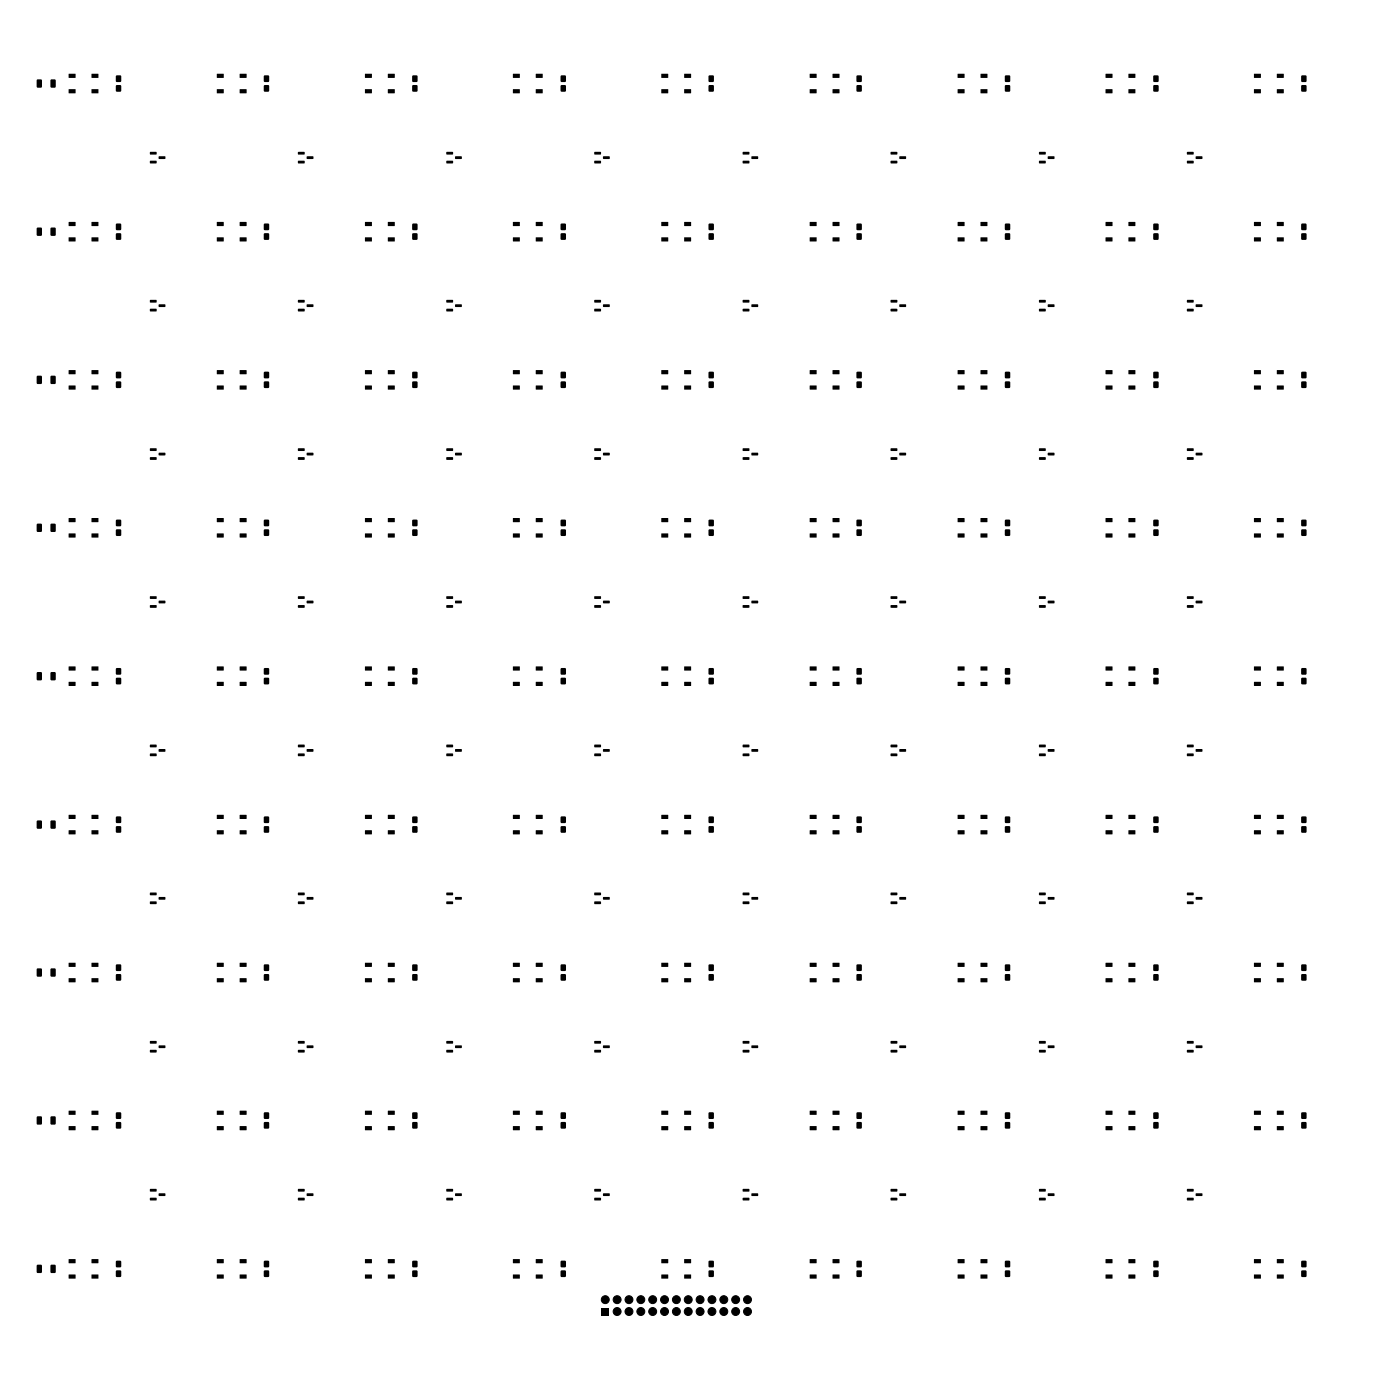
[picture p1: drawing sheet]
<svg xmlns="http://www.w3.org/2000/svg" width="300mm" height="300mm" viewBox="0 0 300 300" stroke-linecap="round" stroke-linejoin="round" font-family="sans-serif">
<g fill="#000">
<path d="M7.9 17.1l.8-.1 .3 .2v1.4l-.2 .2h-.7l-.2-.2zM10.9 17.1l.8-.1 .2 .2 .1 1.4-.2 .2h-.8l-.2-.2zM14.7 15.8h1.4l.1 .8-1.4 .1zM14.7 19.1h1.4l.1 .8-1.4 .1zM19.6 19.1h1.4l.1 .8-1.4 .1zM19.6 15.8h1.4l.1 .8-1.4 .1zM24.9 16.2h1v1.3h-1zM24.9 18.3h1v1.3h-1zM46.5 15.8h1.4v.8l-1.4 .1zM46.5 19.1h1.4v.8l-1.4 .1zM51.4 19.1h1.4v.8l-1.4 .1zM51.4 15.8h1.4v.8l-1.4 .1z"/>
<path d="M56.6 16.2h1v1.3h-1zM56.6 18.3h1v1.3h-1zM78.2 15.8h1.4l.1 .8-1.4 .1zM78.2 19.1h1.4l.1 .8-1.4 .1zM83.1 19.1h1.4l.1 .8-1.4 .1zM83.1 15.8h1.4l.1 .8-1.4 .1zM88.4 16.2h1v1.3h-1zM88.4 18.3h1v1.3h-1zM109.9 15.8h1.4l.1 .8-1.4 .1zM109.9 19.1h1.4l.1 .8-1.4 .1zM114.8 19.1h1.4l.1 .8-1.4 .1zM114.8 15.8h1.4l.1 .8-1.4 .1z"/>
<path d="M120.2 16.2h1v1.3h-1zM120.2 18.3h1v1.3h-1zM141.7 15.8h1.4l.1 .8-1.4 .1zM141.7 19.1h1.4l.1 .8-1.4 .1zM146.6 19.1h1.4l.1 .8-1.4 .1zM146.6 15.8h1.4l.1 .8-1.4 .1zM151.9 16.2h1v1.3h-1zM151.9 18.3h1v1.3h-1zM173.5 15.8h1.4l.1 .8-1.4 .1zM173.5 19.1h1.4l.1 .8-1.4 .1zM178.4 19.1h1.4l.1 .8-1.4 .1zM178.4 15.8h1.4l.1 .8-1.4 .1z"/>
<path d="M183.6 16.2h1v1.3h-1zM183.6 18.3h1v1.3h-1zM205.2 15.8h1.4l.1 .8-1.4 .1zM205.2 19.1h1.4l.1 .8-1.4 .1zM210.1 19.1h1.4l.1 .8-1.4 .1zM210.1 15.8h1.4l.1 .8-1.4 .1zM215.4 16.2h1v1.3h-1zM215.4 18.3h1v1.3h-1zM236.9 15.8h1.4l.1 .8-1.4 .1zM236.9 19.1h1.4l.1 .8-1.4 .1zM241.8 19.1h1.4l.1 .8-1.4 .1zM241.8 15.8h1.4l.1 .8-1.4 .1z"/>
<path d="M247.2 16.2h1v1.3h-1zM247.2 18.3h1v1.3h-1zM268.7 15.8h1.4l.1 .8-1.4 .1zM268.7 19.1h1.4l.1 .8-1.4 .1zM273.6 19.1h1.4l.1 .8-1.4 .1zM273.6 15.8h1.4l.1 .8-1.4 .1zM278.9 16.2h1v1.3h-1zM278.9 18.3h1v1.3h-1zM32.1 32.6l1.4-.1 .1 .5-1.4 .1zM32.1 34.5l1.4-.1 .1 .5-1.4 .1zM34 33.5h1.4v.5l-1.3 .1zM63.9 32.6l1.3-.1 .1 .5-1.4 .1z"/>
<path d="M63.9 34.5l1.3-.1 .1 .5-1.4 .1zM65.7 33.5h1.4l.1 .5-1.4 .1zM95.7 32.6l1.3-.1 .1 .5-1.4 .1zM95.7 34.5l1.3-.1 .1 .5-1.4 .1zM97.5 33.5h1.4l.1 .5-1.4 .1zM127.4 32.6l1.3-.1 .1 .5-1.4 .1zM127.4 34.5l1.3-.1 .1 .5-1.4 .1zM129.2 33.5h1.4l.1 .5-1.4 .1zM159.2 32.6l1.3-.1 .1 .5-1.4 .1zM159.2 34.5l1.3-.1 .1 .5-1.4 .1zM161 33.5h1.4l.1 .5-1.4 .1zM190.9 32.6l1.3-.1 .1 .5-1.4 .1z"/>
<path d="M190.9 34.5l1.3-.1 .1 .5-1.4 .1zM192.7 33.5h1.4l.1 .5-1.4 .1zM222.7 32.6l1.3-.1 .1 .5-1.4 .1zM222.7 34.5l1.3-.1 .1 .5-1.4 .1zM224.5 33.5h1.4l.1 .5-1.4 .1zM254.4 32.6l1.3-.1 .1 .5-1.4 .1zM254.4 34.5l1.3-.1 .1 .5-1.4 .1zM256.2 33.5h1.4l.1 .5-1.4 .1zM7.9 48.8h.8l.3 .1v1.4l-.2 .2-.7 .1-.2-.2zM10.9 48.8h.8l.2 .1 .1 1.4-.2 .2-.8 .1-.2-.2zM14.7 47.6h1.4l.1 .8h-1.4zM14.7 50.9h1.4l.1 .8h-1.4z"/>
<path d="M19.6 50.9h1.4l.1 .8h-1.4zM19.6 47.6h1.4l.1 .8h-1.4zM24.9 48h1v1.3h-1zM24.9 50h1v1.3h-1zM46.5 47.6h1.4v.8h-1.4zM46.5 50.9h1.4v.8h-1.4zM51.4 50.9h1.4v.8h-1.4zM51.4 47.6h1.4v.8h-1.4zM56.6 48h1v1.3h-1zM56.6 50h1v1.3h-1zM78.2 47.6h1.4l.1 .8h-1.4zM78.2 50.9h1.4l.1 .8h-1.4z"/>
<path d="M83.1 50.9h1.4l.1 .8h-1.4zM83.1 47.6h1.4l.1 .8h-1.4zM88.4 48h1v1.3h-1zM88.4 50h1v1.3h-1zM109.9 47.6h1.4l.1 .8h-1.4zM109.9 50.9h1.4l.1 .8h-1.4zM114.8 50.9h1.4l.1 .8h-1.4zM114.8 47.6h1.4l.1 .8h-1.4zM120.2 48h1v1.3h-1zM120.2 50h1v1.3h-1zM141.7 47.6h1.4l.1 .8h-1.4zM141.7 50.9h1.4l.1 .8h-1.4z"/>
<path d="M146.6 50.9h1.4l.1 .8h-1.4zM146.6 47.6h1.4l.1 .8h-1.4zM151.9 48h1v1.3h-1zM151.9 50h1v1.3h-1zM173.5 47.6h1.4l.1 .8h-1.4zM173.5 50.9h1.4l.1 .8h-1.4zM178.4 50.9h1.4l.1 .8h-1.4zM178.4 47.6h1.4l.1 .8h-1.4zM183.6 48h1v1.3h-1zM183.6 50h1v1.3h-1zM205.2 47.6h1.4l.1 .8h-1.4zM205.2 50.9h1.4l.1 .8h-1.4z"/>
<path d="M210.1 50.9h1.4l.1 .8h-1.4zM210.1 47.6h1.4l.1 .8h-1.4zM215.4 48h1v1.3h-1zM215.4 50h1v1.3h-1zM236.9 47.6h1.4l.1 .8h-1.4zM236.9 50.9h1.4l.1 .8h-1.4zM241.8 50.9h1.4l.1 .8h-1.4zM241.8 47.6h1.4l.1 .8h-1.4zM247.2 48h1v1.3h-1zM247.2 50h1v1.3h-1zM268.7 47.6h1.4l.1 .8h-1.4zM268.7 50.9h1.4l.1 .8h-1.4z"/>
<path d="M273.6 50.9h1.4l.1 .8h-1.4zM273.6 47.6h1.4l.1 .8h-1.4zM278.9 48h1v1.3h-1zM278.9 50h1v1.3h-1zM14.7 79.3h1.4l.1 .8-1.4 .1zM19.6 79.3h1.4l.1 .8-1.4 .1zM24.9 79.7h1v1.3h-1zM32.1 64.3h1.4l.1 .5h-1.4zM32.1 66.2h1.4l.1 .5h-1.4zM34 65.2h1.4v.5l-1.3 .1zM46.5 79.3h1.4v.8l-1.4 .1zM51.4 79.3h1.4v.8l-1.4 .1z"/>
<path d="M56.6 79.7h1v1.3h-1zM63.9 64.3h1.3l.1 .5h-1.4zM63.9 66.2h1.3l.1 .5h-1.4zM65.7 65.2h1.4l.1 .5-1.4 .1zM78.2 79.3h1.4l.1 .8-1.4 .1zM83.1 79.3h1.4l.1 .8-1.4 .1zM88.4 79.7h1v1.3h-1zM95.7 64.3h1.3l.1 .5h-1.4zM95.7 66.2h1.3l.1 .5h-1.4zM97.5 65.2h1.4l.1 .5-1.4 .1zM109.9 79.3h1.4l.1 .8-1.4 .1zM114.8 79.3h1.4l.1 .8-1.4 .1z"/>
<path d="M120.2 79.7h1v1.3h-1zM127.4 64.3h1.3l.1 .5h-1.4zM127.4 66.2h1.3l.1 .5h-1.4zM129.2 65.2h1.4l.1 .5-1.4 .1zM141.7 79.3h1.4l.1 .8-1.4 .1zM146.6 79.3h1.4l.1 .8-1.4 .1zM151.9 79.7h1v1.3h-1zM159.2 64.3h1.3l.1 .5h-1.4zM159.2 66.2h1.3l.1 .5h-1.4zM161 65.2h1.4l.1 .5-1.4 .1zM173.5 79.3h1.4l.1 .8-1.4 .1zM178.4 79.3h1.4l.1 .8-1.4 .1z"/>
<path d="M183.6 79.7h1v1.3h-1zM190.9 64.3h1.3l.1 .5h-1.4zM190.9 66.2h1.3l.1 .5h-1.4zM192.7 65.2h1.4l.1 .5-1.4 .1zM205.2 79.3h1.4l.1 .8-1.4 .1zM210.1 79.3h1.4l.1 .8-1.4 .1zM215.4 79.7h1v1.3h-1zM222.7 64.3h1.3l.1 .5h-1.4zM222.7 66.2h1.3l.1 .5h-1.4zM224.5 65.2h1.4l.1 .5-1.4 .1zM236.9 79.3h1.4l.1 .8-1.4 .1zM241.8 79.3h1.4l.1 .8-1.4 .1z"/>
<path d="M247.2 79.7h1v1.3h-1zM254.4 64.3h1.3l.1 .5h-1.4zM254.4 66.2h1.3l.1 .5h-1.4zM256.2 65.2h1.4l.1 .5-1.4 .1zM268.7 79.3h1.4l.1 .8-1.4 .1zM273.6 79.3h1.4l.1 .8-1.4 .1zM278.9 79.7h1v1.3h-1zM7.9 80.6l.8-.1 .3 .2v1.4l-.2 .2h-.7l-.2-.2zM10.9 80.6l.8-.1 .2 .2 .1 1.4-.2 .2h-.8l-.2-.2zM14.7 82.6h1.4l.1 .8-1.4 .1zM19.6 82.6h1.4l.1 .8-1.4 .1zM24.9 81.8h1v1.3h-1z"/>
<path d="M32.1 96.1h1.4l.1 .5h-1.4zM32.1 98h1.4l.1 .5h-1.4zM34 97h1.4v.5l-1.3 .1zM46.5 82.6h1.4v.8l-1.4 .1zM51.4 82.6h1.4v.8l-1.4 .1zM56.6 81.8h1v1.3h-1zM63.9 96.1h1.3l.1 .5h-1.4zM63.9 98h1.3l.1 .5h-1.4zM65.7 97h1.4l.1 .5-1.4 .1zM78.2 82.6h1.4l.1 .8-1.4 .1zM83.1 82.6h1.4l.1 .8-1.4 .1zM88.4 81.8h1v1.3h-1z"/>
<path d="M95.7 96.1h1.3l.1 .5h-1.4zM95.7 98h1.3l.1 .5h-1.4zM97.5 97h1.4l.1 .5-1.4 .1zM109.9 82.6h1.4l.1 .8-1.4 .1zM114.8 82.6h1.4l.1 .8-1.4 .1zM120.2 81.8h1v1.3h-1zM127.4 96.1h1.3l.1 .5h-1.4zM127.4 98h1.3l.1 .5h-1.4zM129.2 97h1.4l.1 .5-1.4 .1zM141.7 82.6h1.4l.1 .8-1.4 .1zM146.6 82.6h1.4l.1 .8-1.4 .1zM151.9 81.8h1v1.3h-1z"/>
<path d="M159.2 96.1h1.3l.1 .5h-1.4zM159.2 98h1.3l.1 .5h-1.4zM161 97h1.4l.1 .5-1.4 .1zM173.5 82.6h1.4l.1 .8-1.4 .1zM178.4 82.6h1.4l.1 .8-1.4 .1zM183.6 81.8h1v1.3h-1zM190.9 96.1h1.3l.1 .5h-1.4zM190.9 98h1.3l.1 .5h-1.4zM192.7 97h1.4l.1 .5-1.4 .1zM205.2 82.6h1.4l.1 .8-1.4 .1zM210.1 82.6h1.4l.1 .8-1.4 .1zM215.4 81.8h1v1.3h-1z"/>
<path d="M222.7 96.1h1.3l.1 .5h-1.4zM222.7 98h1.3l.1 .5h-1.4zM224.5 97h1.4l.1 .5-1.4 .1zM236.9 82.6h1.4l.1 .8-1.4 .1zM241.8 82.6h1.4l.1 .8-1.4 .1zM247.2 81.8h1v1.3h-1zM254.4 96.1h1.3l.1 .5h-1.4zM254.4 98h1.3l.1 .5h-1.4zM256.2 97h1.4l.1 .5-1.4 .1zM268.7 82.6h1.4l.1 .8-1.4 .1zM273.6 82.6h1.4l.1 .8-1.4 .1zM278.9 81.8h1v1.3h-1z"/>
<path d="M7.9 112.3l.8-.1 .3 .2v1.4l-.2 .2h-.7l-.2-.2zM10.9 112.3l.8-.1 .2 .2 .1 1.4-.2 .2h-.8l-.2-.2zM14.7 111h1.4l.1 .8-1.4 .1zM14.7 114.3h1.4l.1 .8-1.4 .1zM19.6 114.3h1.4l.1 .8-1.4 .1zM19.6 111h1.4l.1 .8-1.4 .1zM24.9 111.4h1v1.3h-1zM24.9 113.5h1v1.3h-1zM46.5 111h1.4v.8l-1.4 .1zM46.5 114.3h1.4v.8l-1.4 .1zM51.4 114.3h1.4v.8l-1.4 .1zM51.4 111h1.4v.8l-1.4 .1z"/>
<path d="M56.6 111.4h1v1.3h-1zM56.6 113.5h1v1.3h-1zM78.2 111h1.4l.1 .8-1.4 .1zM78.2 114.3h1.4l.1 .8-1.4 .1zM83.1 114.3h1.4l.1 .8-1.4 .1zM83.1 111h1.4l.1 .8-1.4 .1zM88.4 111.4h1v1.3h-1zM88.4 113.5h1v1.3h-1zM109.9 111h1.4l.1 .8-1.4 .1zM109.9 114.3h1.4l.1 .8-1.4 .1zM114.8 114.3h1.4l.1 .8-1.4 .1zM114.8 111h1.4l.1 .8-1.4 .1z"/>
<path d="M120.2 111.4h1v1.3h-1zM120.2 113.5h1v1.3h-1zM141.7 111h1.4l.1 .8-1.4 .1zM141.7 114.3h1.4l.1 .8-1.4 .1zM146.6 114.3h1.4l.1 .8-1.4 .1zM146.6 111h1.4l.1 .8-1.4 .1zM151.9 111.4h1v1.3h-1zM151.9 113.5h1v1.3h-1zM173.5 111h1.4l.1 .8-1.4 .1zM173.5 114.3h1.4l.1 .8-1.4 .1zM178.4 114.3h1.4l.1 .8-1.4 .1zM178.4 111h1.4l.1 .8-1.4 .1z"/>
<path d="M183.6 111.4h1v1.3h-1zM183.6 113.5h1v1.3h-1zM205.2 111h1.4l.1 .8-1.4 .1zM205.2 114.3h1.4l.1 .8-1.4 .1zM210.1 114.3h1.4l.1 .8-1.4 .1zM210.1 111h1.4l.1 .8-1.4 .1zM215.4 111.4h1v1.3h-1zM215.4 113.5h1v1.3h-1zM236.9 111h1.4l.1 .8-1.4 .1zM236.9 114.3h1.4l.1 .8-1.4 .1zM241.8 114.3h1.4l.1 .8-1.4 .1zM241.8 111h1.4l.1 .8-1.4 .1z"/>
<path d="M247.2 111.4h1v1.3h-1zM247.2 113.5h1v1.3h-1zM268.7 111h1.4l.1 .8-1.4 .1zM268.7 114.3h1.4l.1 .8-1.4 .1zM273.6 114.3h1.4l.1 .8-1.4 .1zM273.6 111h1.4l.1 .8-1.4 .1zM278.9 111.4h1v1.3h-1zM278.9 113.5h1v1.3h-1zM32.1 127.8h1.4l.1 .5h-1.4zM32.1 129.7h1.4l.1 .5h-1.4zM34 128.7h1.4v.5l-1.3 .1zM63.9 127.8h1.3l.1 .5h-1.4z"/>
<path d="M63.9 129.7h1.3l.1 .5h-1.4zM65.7 128.7h1.4l.1 .5-1.4 .1zM95.7 127.8h1.3l.1 .5h-1.4zM95.7 129.7h1.3l.1 .5h-1.4zM97.5 128.7h1.4l.1 .5-1.4 .1zM127.4 127.8h1.3l.1 .5h-1.4zM127.4 129.7h1.3l.1 .5h-1.4zM129.2 128.7h1.4l.1 .5-1.4 .1zM159.2 127.8h1.3l.1 .5h-1.4zM159.2 129.7h1.3l.1 .5h-1.4zM161 128.7h1.4l.1 .5-1.4 .1zM190.9 127.8h1.3l.1 .5h-1.4z"/>
<path d="M190.9 129.7h1.3l.1 .5h-1.4zM192.7 128.7h1.4l.1 .5-1.4 .1zM222.7 127.8h1.3l.1 .5h-1.4zM222.7 129.7h1.3l.1 .5h-1.4zM224.5 128.7h1.4l.1 .5-1.4 .1zM254.4 127.8h1.3l.1 .5h-1.4zM254.4 129.7h1.3l.1 .5h-1.4zM256.2 128.7h1.4l.1 .5-1.4 .1zM7.9 144.1l.8-.1 .3 .2v1.4l-.2 .2h-.7l-.2-.2zM10.9 144.1l.8-.1 .2 .2 .1 1.4-.2 .2h-.8l-.2-.2zM14.7 142.8h1.4l.1 .8-1.4 .1zM14.7 146.1h1.4l.1 .8-1.4 .1z"/>
<path d="M19.6 146.1h1.4l.1 .8-1.4 .1zM19.6 142.8h1.4l.1 .8-1.4 .1zM24.9 143.2h1v1.3h-1zM24.9 145.3h1v1.3h-1zM32.1 159.6h1.4l.1 .5h-1.4zM46.5 142.8h1.4v.8l-1.4 .1zM46.5 146.1h1.4v.8l-1.4 .1zM51.4 146.1h1.4v.8l-1.4 .1zM51.4 142.8h1.4v.8l-1.4 .1zM56.6 143.2h1v1.3h-1zM56.6 145.3h1v1.3h-1zM63.9 159.6h1.3l.1 .5h-1.4z"/>
<path d="M78.2 142.8h1.4l.1 .8-1.4 .1zM78.2 146.1h1.4l.1 .8-1.4 .1zM83.1 146.1h1.4l.1 .8-1.4 .1zM83.1 142.8h1.4l.1 .8-1.4 .1zM88.4 143.2h1v1.3h-1zM88.4 145.3h1v1.3h-1zM95.7 159.6h1.3l.1 .5h-1.4zM109.9 142.8h1.4l.1 .8-1.4 .1zM109.9 146.1h1.4l.1 .8-1.4 .1zM114.8 146.1h1.4l.1 .8-1.4 .1zM114.8 142.8h1.4l.1 .8-1.4 .1zM120.2 143.2h1v1.3h-1z"/>
<path d="M120.2 145.3h1v1.3h-1zM127.4 159.6h1.3l.1 .5h-1.4zM141.7 142.8h1.4l.1 .8-1.4 .1zM141.7 146.1h1.4l.1 .8-1.4 .1zM146.6 146.1h1.4l.1 .8-1.4 .1zM146.6 142.8h1.4l.1 .8-1.4 .1zM151.9 143.2h1v1.3h-1zM151.9 145.3h1v1.3h-1zM159.2 159.6h1.3l.1 .5h-1.4zM173.5 142.8h1.4l.1 .8-1.4 .1zM173.5 146.1h1.4l.1 .8-1.4 .1zM178.4 146.1h1.4l.1 .8-1.4 .1z"/>
<path d="M178.4 142.8h1.4l.1 .8-1.4 .1zM183.6 143.2h1v1.3h-1zM183.6 145.3h1v1.3h-1zM190.9 159.6h1.3l.1 .5h-1.4zM205.2 142.8h1.4l.1 .8-1.4 .1zM205.2 146.1h1.4l.1 .8-1.4 .1zM210.1 146.1h1.4l.1 .8-1.4 .1zM210.1 142.8h1.4l.1 .8-1.4 .1zM215.4 143.2h1v1.3h-1zM215.4 145.3h1v1.3h-1zM222.7 159.6h1.3l.1 .5h-1.4zM236.9 142.8h1.4l.1 .8-1.4 .1z"/>
<path d="M236.9 146.1h1.4l.1 .8-1.4 .1zM241.8 146.1h1.4l.1 .8-1.4 .1zM241.8 142.8h1.4l.1 .8-1.4 .1zM247.2 143.2h1v1.3h-1zM247.2 145.3h1v1.3h-1zM254.4 159.6h1.3l.1 .5h-1.4zM268.7 142.8h1.4l.1 .8-1.4 .1zM268.7 146.1h1.4l.1 .8-1.4 .1zM273.6 146.1h1.4l.1 .8-1.4 .1zM273.6 142.8h1.4l.1 .8-1.4 .1zM278.9 143.2h1v1.3h-1zM278.9 145.3h1v1.3h-1z"/>
<path d="M7.9 175.9l.8-.1 .3 .2v1.4l-.2 .2h-.7l-.2-.2zM10.9 175.9l.8-.1 .2 .2 .1 1.4-.2 .2h-.8l-.2-.2zM14.7 174.6h1.4l.1 .8-1.4 .1zM14.7 177.9h1.4l.1 .8-1.4 .1zM19.6 177.9h1.4l.1 .8-1.4 .1zM19.6 174.6h1.4l.1 .8-1.4 .1zM24.9 175h1v1.3h-1zM24.9 177.1h1v1.3h-1zM32.1 161.5h1.4l.1 .5h-1.4zM34 160.5h1.4v.5l-1.3 .1zM46.5 174.6h1.4v.8l-1.4 .1zM46.5 177.9h1.4v.8l-1.4 .1z"/>
<path d="M51.4 177.9h1.4v.8l-1.4 .1zM51.4 174.6h1.4v.8l-1.4 .1zM56.6 175h1v1.3h-1zM56.6 177.1h1v1.3h-1zM63.9 161.5h1.3l.1 .5h-1.4zM65.7 160.5h1.4l.1 .5-1.4 .1zM78.2 174.6h1.4l.1 .8-1.4 .1zM78.2 177.9h1.4l.1 .8-1.4 .1zM83.1 177.9h1.4l.1 .8-1.4 .1zM83.1 174.6h1.4l.1 .8-1.4 .1zM88.4 175h1v1.3h-1zM88.4 177.1h1v1.3h-1z"/>
<path d="M95.7 161.5h1.3l.1 .5h-1.4zM97.5 160.5h1.4l.1 .5-1.4 .1zM109.9 174.6h1.4l.1 .8-1.4 .1zM109.9 177.9h1.4l.1 .8-1.4 .1zM114.8 177.9h1.4l.1 .8-1.4 .1zM114.8 174.6h1.4l.1 .8-1.4 .1zM120.2 175h1v1.3h-1zM120.2 177.1h1v1.3h-1zM127.4 161.5h1.3l.1 .5h-1.4zM129.2 160.5h1.4l.1 .5-1.4 .1zM141.7 174.6h1.4l.1 .8-1.4 .1zM141.7 177.9h1.4l.1 .8-1.4 .1z"/>
<path d="M146.6 177.9h1.4l.1 .8-1.4 .1zM146.6 174.6h1.4l.1 .8-1.4 .1zM151.9 175h1v1.3h-1zM151.9 177.1h1v1.3h-1zM159.2 161.5h1.3l.1 .5h-1.4zM161 160.5h1.4l.1 .5-1.4 .1zM173.5 174.6h1.4l.1 .8-1.4 .1zM173.5 177.9h1.4l.1 .8-1.4 .1zM178.4 177.9h1.4l.1 .8-1.4 .1zM178.4 174.6h1.4l.1 .8-1.4 .1zM183.6 175h1v1.3h-1zM183.6 177.1h1v1.3h-1z"/>
<path d="M190.9 161.5h1.3l.1 .5h-1.4zM192.7 160.5h1.4l.1 .5-1.4 .1zM205.2 174.6h1.4l.1 .8-1.4 .1zM205.2 177.9h1.4l.1 .8-1.4 .1zM210.1 177.9h1.4l.1 .8-1.4 .1zM210.1 174.6h1.4l.1 .8-1.4 .1zM215.4 175h1v1.3h-1zM215.4 177.1h1v1.3h-1zM222.7 161.5h1.3l.1 .5h-1.4zM224.5 160.5h1.4l.1 .5-1.4 .1zM236.9 174.6h1.4l.1 .8-1.4 .1zM236.9 177.9h1.4l.1 .8-1.4 .1z"/>
<path d="M241.8 177.9h1.4l.1 .8-1.4 .1zM241.8 174.6h1.4l.1 .8-1.4 .1zM247.2 175h1v1.3h-1zM247.2 177.1h1v1.3h-1zM254.4 161.5h1.3l.1 .5h-1.4zM256.2 160.5h1.4l.1 .5-1.4 .1zM268.7 174.6h1.4l.1 .8-1.4 .1zM268.7 177.9h1.4l.1 .8-1.4 .1zM273.6 177.9h1.4l.1 .8-1.4 .1zM273.6 174.6h1.4l.1 .8-1.4 .1zM278.9 175h1v1.3h-1zM278.9 177.1h1v1.3h-1z"/>
<path d="M32.1 191.3h1.4l.1 .5h-1.4zM32.1 193.2h1.4l.1 .5h-1.4zM34 192.2h1.4v.5l-1.3 .1zM63.9 191.3h1.3l.1 .5h-1.4zM63.9 193.2h1.3l.1 .5h-1.4zM65.7 192.2h1.4l.1 .5-1.4 .1zM95.7 191.3h1.3l.1 .5h-1.4zM95.7 193.2h1.3l.1 .5h-1.4zM97.5 192.2h1.4l.1 .5-1.4 .1zM127.4 191.3h1.3l.1 .5h-1.4zM127.4 193.2h1.3l.1 .5h-1.4zM129.2 192.2h1.4l.1 .5-1.4 .1z"/>
<path d="M159.2 191.3h1.3l.1 .5h-1.4zM159.2 193.2h1.3l.1 .5h-1.4zM161 192.2h1.4l.1 .5-1.4 .1zM190.9 191.3h1.3l.1 .5h-1.4zM190.9 193.2h1.3l.1 .5h-1.4zM192.7 192.2h1.4l.1 .5-1.4 .1zM222.7 191.3h1.3l.1 .5h-1.4zM222.7 193.2h1.3l.1 .5h-1.4zM224.5 192.2h1.4l.1 .5-1.4 .1zM254.4 191.3h1.3l.1 .5h-1.4zM254.4 193.2h1.3l.1 .5h-1.4zM256.2 192.2h1.4l.1 .5-1.4 .1z"/>
<path d="M7.9 207.6l.8-.1 .3 .2v1.4l-.2 .2h-.7l-.2-.2zM10.9 207.6l.8-.1 .2 .2 .1 1.4-.2 .2h-.8l-.2-.2zM14.7 206.3h1.4l.1 .8-1.4 .1zM14.7 209.6h1.4l.1 .8-1.4 .1zM19.6 209.6h1.4l.1 .8-1.4 .1zM19.6 206.3h1.4l.1 .8-1.4 .1zM24.9 206.7h1v1.3h-1zM24.9 208.8h1v1.3h-1zM46.5 206.3h1.4v.8l-1.4 .1zM46.5 209.6h1.4v.8l-1.4 .1zM51.4 209.6h1.4v.8l-1.4 .1zM51.4 206.3h1.4v.8l-1.4 .1z"/>
<path d="M56.6 206.7h1v1.3h-1zM56.6 208.8h1v1.3h-1zM78.2 206.3h1.4l.1 .8-1.4 .1zM78.2 209.6h1.4l.1 .8-1.4 .1zM83.1 209.6h1.4l.1 .8-1.4 .1zM83.1 206.3h1.4l.1 .8-1.4 .1zM88.4 206.7h1v1.3h-1zM88.4 208.8h1v1.3h-1zM109.9 206.3h1.4l.1 .8-1.4 .1zM109.9 209.6h1.4l.1 .8-1.4 .1zM114.8 209.6h1.4l.1 .8-1.4 .1zM114.8 206.3h1.4l.1 .8-1.4 .1z"/>
<path d="M120.2 206.7h1v1.3h-1zM120.2 208.8h1v1.3h-1zM141.7 206.3h1.4l.1 .8-1.4 .1zM141.7 209.6h1.4l.1 .8-1.4 .1zM146.6 209.6h1.4l.1 .8-1.4 .1zM146.6 206.3h1.4l.1 .8-1.4 .1zM151.9 206.7h1v1.3h-1zM151.9 208.8h1v1.3h-1zM173.5 206.3h1.4l.1 .8-1.4 .1zM173.5 209.6h1.4l.1 .8-1.4 .1zM178.4 209.6h1.4l.1 .8-1.4 .1zM178.4 206.3h1.4l.1 .8-1.4 .1z"/>
<path d="M183.6 206.7h1v1.3h-1zM183.6 208.8h1v1.3h-1zM205.2 206.3h1.4l.1 .8-1.4 .1zM205.2 209.6h1.4l.1 .8-1.4 .1zM210.1 209.6h1.4l.1 .8-1.4 .1zM210.1 206.3h1.4l.1 .8-1.4 .1zM215.4 206.7h1v1.3h-1zM215.4 208.8h1v1.3h-1zM236.9 206.3h1.4l.1 .8-1.4 .1zM236.9 209.6h1.4l.1 .8-1.4 .1zM241.8 209.6h1.4l.1 .8-1.4 .1zM241.8 206.3h1.4l.1 .8-1.4 .1z"/>
<path d="M247.2 206.7h1v1.3h-1zM247.2 208.8h1v1.3h-1zM268.7 206.3h1.4l.1 .8-1.4 .1zM268.7 209.6h1.4l.1 .8-1.4 .1zM273.6 209.6h1.4l.1 .8-1.4 .1zM273.6 206.3h1.4l.1 .8-1.4 .1zM278.9 206.7h1v1.3h-1zM278.9 208.8h1v1.3h-1zM7.9 239.3l.8-.1 .3 .2v1.4l-.2 .2h-.7l-.2-.2zM10.9 239.3l.8-.1 .2 .2 .1 1.4-.2 .2h-.8l-.2-.2zM14.7 238h1.4l.1 .8-1.4 .1zM19.6 238h1.4l.1 .8-1.4 .1z"/>
<path d="M24.9 238.4h1v1.3h-1zM32.1 223.1h1.4l.1 .5h-1.4zM32.1 225h1.4l.1 .5h-1.4zM34 224h1.4v.5l-1.3 .1zM46.5 238h1.4v.8l-1.4 .1zM51.4 238h1.4v.8l-1.4 .1zM56.6 238.4h1v1.3h-1zM63.9 223.1h1.3l.1 .5h-1.4zM63.9 225h1.3l.1 .5h-1.4zM65.7 224h1.4l.1 .5-1.4 .1zM78.2 238h1.4l.1 .8-1.4 .1zM83.1 238h1.4l.1 .8-1.4 .1z"/>
<path d="M88.4 238.4h1v1.3h-1zM95.7 223.1h1.3l.1 .5h-1.4zM95.7 225h1.3l.1 .5h-1.4zM97.5 224h1.4l.1 .5-1.4 .1zM109.9 238h1.4l.1 .8-1.4 .1zM114.8 238h1.4l.1 .8-1.4 .1zM120.2 238.4h1v1.3h-1zM127.4 223.1h1.3l.1 .5h-1.4zM127.4 225h1.3l.1 .5h-1.4zM129.2 224h1.4l.1 .5-1.4 .1zM141.7 238h1.4l.1 .8-1.4 .1zM146.6 238h1.4l.1 .8-1.4 .1z"/>
<path d="M151.9 238.4h1v1.3h-1zM159.2 223.1h1.3l.1 .5h-1.4zM159.2 225h1.3l.1 .5h-1.4zM161 224h1.4l.1 .5-1.4 .1zM173.5 238h1.4l.1 .8-1.4 .1zM178.4 238h1.4l.1 .8-1.4 .1zM183.6 238.4h1v1.3h-1zM190.9 223.1h1.3l.1 .5h-1.4zM190.9 225h1.3l.1 .5h-1.4zM192.7 224h1.4l.1 .5-1.4 .1zM205.2 238h1.4l.1 .8-1.4 .1zM210.1 238h1.4l.1 .8-1.4 .1z"/>
<path d="M215.4 238.4h1v1.3h-1zM222.7 223.1h1.3l.1 .5h-1.4zM222.7 225h1.3l.1 .5h-1.4zM224.5 224h1.4l.1 .5-1.4 .1zM236.9 238h1.4l.1 .8-1.4 .1zM241.8 238h1.4l.1 .8-1.4 .1zM247.2 238.4h1v1.3h-1zM254.4 223.1h1.3l.1 .5h-1.4zM254.4 225h1.3l.1 .5h-1.4zM256.2 224h1.4l.1 .5-1.4 .1zM268.7 238h1.4l.1 .8-1.4 .1zM273.6 238h1.4l.1 .8-1.4 .1z"/>
<path d="M278.9 238.4h1v1.3h-1zM14.7 241.3h1.4l.1 .8-1.4 .1zM19.6 241.3h1.4l.1 .8-1.4 .1zM24.9 240.5h1v1.3h-1zM32.1 254.8h1.4l.1 .5h-1.4zM32.1 256.7h1.4l.1 .5h-1.4zM34 255.7h1.4v.5l-1.3 .1zM46.5 241.3h1.4v.8l-1.4 .1zM51.4 241.3h1.4v.8l-1.4 .1zM56.6 240.5h1v1.3h-1zM63.9 254.8h1.3l.1 .5h-1.4zM63.9 256.7h1.3l.1 .5h-1.4z"/>
<path d="M65.7 255.7h1.4l.1 .5-1.4 .1zM78.2 241.3h1.4l.1 .8-1.4 .1zM83.1 241.3h1.4l.1 .8-1.4 .1zM88.4 240.5h1v1.3h-1zM95.7 254.8h1.3l.1 .5h-1.4zM95.7 256.7h1.3l.1 .5h-1.4zM97.5 255.7h1.4l.1 .5-1.4 .1zM109.9 241.3h1.4l.1 .8-1.4 .1zM114.8 241.3h1.4l.1 .8-1.4 .1zM120.2 240.5h1v1.3h-1zM127.4 254.8h1.3l.1 .5h-1.4zM127.4 256.7h1.3l.1 .5h-1.4z"/>
<path d="M129.2 255.7h1.4l.1 .5-1.4 .1zM141.7 241.3h1.4l.1 .8-1.4 .1zM146.6 241.3h1.4l.1 .8-1.4 .1zM151.9 240.5h1v1.3h-1zM159.2 254.8h1.3l.1 .5h-1.4zM159.2 256.7h1.3l.1 .5h-1.4zM161 255.7h1.4l.1 .5-1.4 .1zM173.5 241.3h1.4l.1 .8-1.4 .1zM178.4 241.3h1.4l.1 .8-1.4 .1zM183.6 240.5h1v1.3h-1zM190.9 254.8h1.3l.1 .5h-1.4zM190.9 256.7h1.3l.1 .5h-1.4z"/>
<path d="M192.7 255.7h1.4l.1 .5-1.4 .1zM205.2 241.3h1.4l.1 .8-1.4 .1zM210.1 241.3h1.4l.1 .8-1.4 .1zM215.4 240.5h1v1.3h-1zM222.7 254.8h1.3l.1 .5h-1.4zM222.7 256.7h1.3l.1 .5h-1.4zM224.5 255.7h1.4l.1 .5-1.4 .1zM236.9 241.3h1.4l.1 .8-1.4 .1zM241.8 241.3h1.4l.1 .8-1.4 .1zM247.2 240.5h1v1.3h-1zM254.4 254.8h1.3l.1 .5h-1.4zM254.4 256.7h1.3l.1 .5h-1.4z"/>
<path d="M256.2 255.7h1.4l.1 .5-1.4 .1zM268.7 241.3h1.4l.1 .8-1.4 .1zM273.6 241.3h1.4l.1 .8-1.4 .1zM278.9 240.5h1v1.3h-1zM7.9 271.1l.8-.1 .3 .2v1.4l-.2 .2h-.7l-.2-.2zM10.9 271.1l.8-.1 .2 .2 .1 1.4-.2 .2h-.8l-.2-.2zM14.7 269.8h1.4l.1 .8-1.4 .1zM14.7 273.1h1.4l.1 .8-1.4 .1zM19.6 273.1h1.4l.1 .8-1.4 .1zM19.6 269.8h1.4l.1 .8-1.4 .1zM24.9 270.2h1v1.3h-1zM24.9 272.3h1v1.3h-1z"/>
<path d="M46.5 269.8h1.4v.8l-1.4 .1zM46.5 273.1h1.4v.8l-1.4 .1zM51.4 273.1h1.4v.8l-1.4 .1zM51.4 269.8h1.4v.8l-1.4 .1zM56.6 270.2h1v1.3h-1zM56.6 272.3h1v1.3h-1zM78.2 269.8h1.4l.1 .8-1.4 .1zM78.2 273.1h1.4l.1 .8-1.4 .1zM83.1 273.1h1.4l.1 .8-1.4 .1zM83.1 269.8h1.4l.1 .8-1.4 .1zM88.4 270.2h1v1.3h-1zM88.4 272.3h1v1.3h-1z"/>
<path d="M109.9 269.8h1.4l.1 .8-1.4 .1zM109.9 273.1h1.4l.1 .8-1.4 .1zM114.8 273.1h1.4l.1 .8-1.4 .1zM114.8 269.8h1.4l.1 .8-1.4 .1zM120.2 270.2h1v1.3h-1zM120.2 272.3h1v1.3h-1zM141.7 269.8h1.4l.1 .8-1.4 .1zM141.7 273.1h1.4l.1 .8-1.4 .1zM146.6 273.1h1.4l.1 .8-1.4 .1zM146.6 269.8h1.4l.1 .8-1.4 .1zM151.9 270.2h1v1.3h-1zM151.9 272.3h1v1.3h-1z"/>
<path d="M173.5 269.8h1.4l.1 .8-1.4 .1zM173.5 273.1h1.4l.1 .8-1.4 .1zM178.4 273.1h1.4l.1 .8-1.4 .1zM178.4 269.8h1.4l.1 .8-1.4 .1zM183.6 270.2h1v1.3h-1zM183.6 272.3h1v1.3h-1zM205.2 269.8h1.4l.1 .8-1.4 .1zM205.2 273.1h1.4l.1 .8-1.4 .1zM210.1 273.1h1.4l.1 .8-1.4 .1zM210.1 269.8h1.4l.1 .8-1.4 .1zM215.4 270.2h1v1.3h-1zM215.4 272.3h1v1.3h-1z"/>
<path d="M236.9 269.8h1.4l.1 .8-1.4 .1zM236.9 273.1h1.4l.1 .8-1.4 .1zM241.8 273.1h1.4l.1 .8-1.4 .1zM241.8 269.8h1.4l.1 .8-1.4 .1zM247.2 270.2h1v1.3h-1zM247.2 272.3h1v1.3h-1zM268.7 269.8h1.4l.1 .8-1.4 .1zM268.7 273.1h1.4l.1 .8-1.4 .1zM273.6 273.1h1.4l.1 .8-1.4 .1zM273.6 269.8h1.4l.1 .8-1.4 .1zM278.9 270.2h1v1.3h-1zM278.9 272.3h1v1.3h-1z"/>
<path d="M128.9 280.2h1.6v1.7h-1.6z"/>
</g>
<g fill="#000" stroke="#000" stroke-width=".21">
<circle cx="129.7" cy="278.5" r=".85"/>
<circle cx="132.2" cy="278.5" r=".85"/>
<circle cx="134.8" cy="278.5" r=".85"/>
<circle cx="137.3" cy="278.5" r=".85"/>
<circle cx="139.9" cy="278.5" r=".85"/>
<circle cx="142.4" cy="278.5" r=".85"/>
<circle cx="144.9" cy="278.5" r=".85"/>
<circle cx="147.5" cy="278.5" r=".85"/>
<circle cx="150" cy="278.5" r=".85"/>
<circle cx="152.6" cy="278.5" r=".85"/>
<circle cx="155.1" cy="278.5" r=".85"/>
<circle cx="157.6" cy="278.5" r=".85"/>
<circle cx="160.2" cy="278.5" r=".85"/>
<circle cx="132.2" cy="281" r=".85"/>
<circle cx="134.8" cy="281" r=".85"/>
<circle cx="137.3" cy="281" r=".85"/>
<circle cx="139.9" cy="281" r=".85"/>
<circle cx="142.4" cy="281" r=".85"/>
<circle cx="144.9" cy="281" r=".85"/>
<circle cx="147.5" cy="281" r=".85"/>
<circle cx="150" cy="281" r=".85"/>
<circle cx="152.6" cy="281" r=".85"/>
<circle cx="155.1" cy="281" r=".85"/>
<circle cx="157.6" cy="281" r=".85"/>
<circle cx="160.2" cy="281" r=".85"/>
</g>
</svg>
